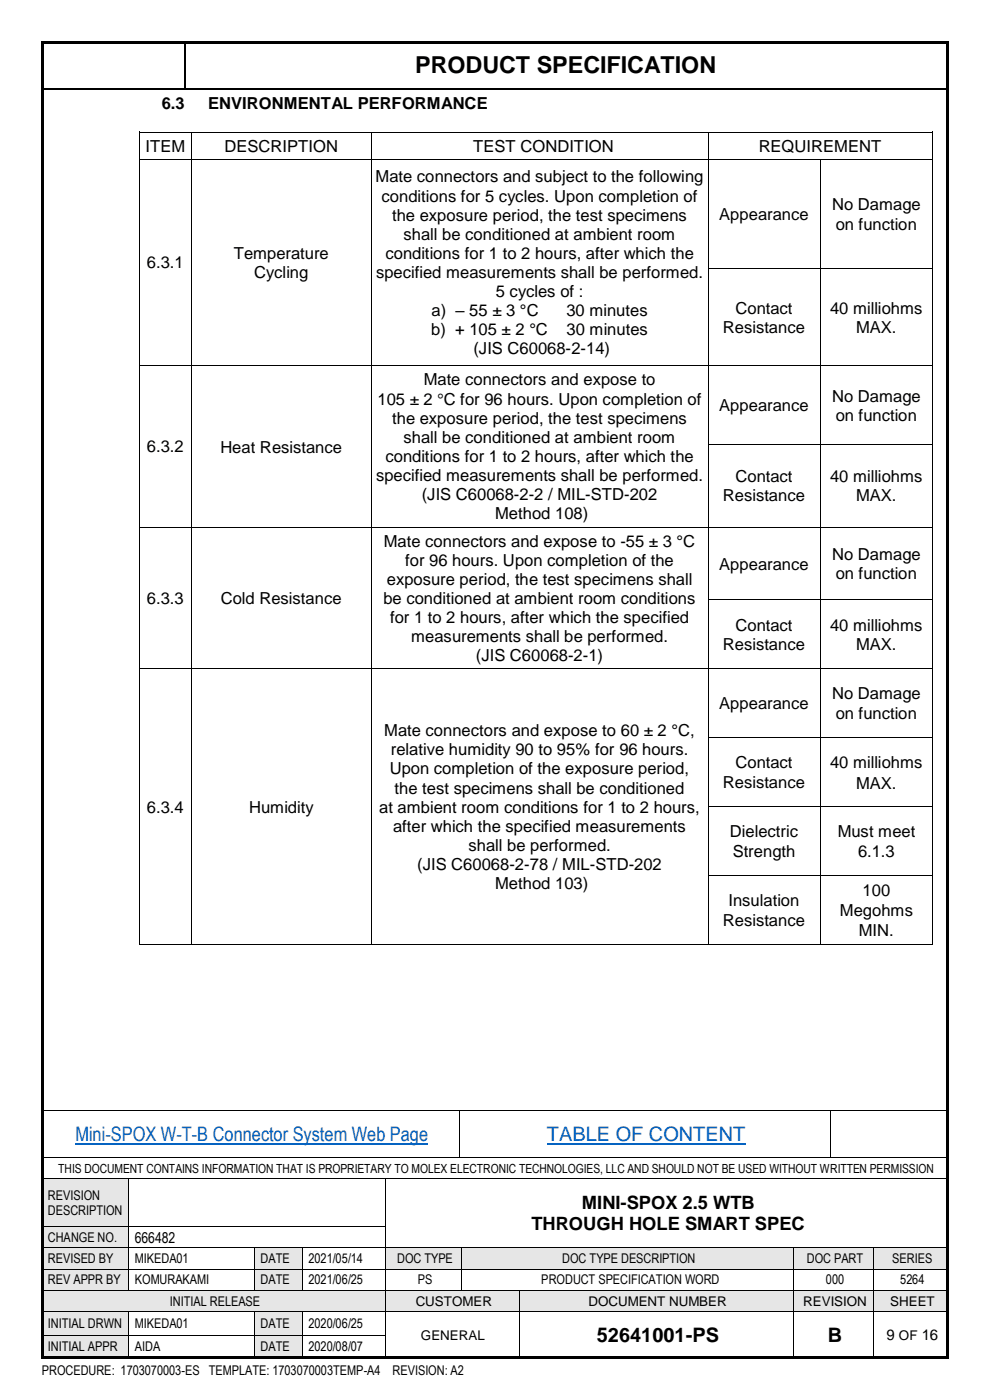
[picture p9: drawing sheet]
<svg xmlns="http://www.w3.org/2000/svg" width="210mm" height="297mm" viewBox="0 0 210 297" stroke-linecap="round" stroke-linejoin="round" font-family="sans-serif">
<defs><g id="words">
<text font-size="5" x="88.1" y="15.5">PRODUCT SPECIFICATION</text>
<g font-size="4.2" fill="#0563c1">
<text x="16" y="242.1">Mini-SPOX W-T-B Connector System Web Page</text>
<text x="116" y="242.1">TABLE OF CONTENT</text>
</g>
<g font-size="4.2">
<text x="126.6" y="284.7">52641001-PS</text>
<text x="175.6" y="284.7">B</text>
</g>
<g font-size="3.9">
<text x="123.4" y="256.5">MINI-SPOX 2.5 WTB</text>
<text x="112.8" y="261">THROUGH HOLE SMART SPEC</text>
</g>
<g font-size="3.5">
<text x="34.3" y="23.1">6.3</text>
<text x="44.2" y="23.1">ENVIRONMENTAL PERFORMANCE</text>
<text x="30.9" y="32.2">ITEM</text>
<text x="47.6" y="32.2">DESCRIPTION</text>
<text x="100.4" y="32.2">TEST CONDITION</text>
<text x="160.9" y="32.2">REQUIREMENT</text>
<text x="79.7" y="38.7">Mate connectors and subject to the following</text>
<text x="81" y="42.8">conditions for 5 cycles. Upon completion of</text>
<text x="83.2" y="46.8">the exposure period, the test specimens</text>
<text x="152.6" y="46.7">Appearance</text>
<text x="176.5" y="44.6">No Damage</text>
<text x="85.6" y="50.8">shall be conditioned at ambient room</text>
<text x="177.3" y="48.7">on function</text>
<text x="31.2" y="56.9">6.3.1</text>
<text x="49.6" y="54.9">Temperature</text>
<text x="53.9" y="59">Cycling</text>
<text x="79.8" y="59">specified measurements shall be performed.</text>
<text x="81.8" y="54.9">conditions for 1 to 2 hours, after which the</text>
<text x="105.2" y="63">5 cycles of :</text>
<text x="91.5" y="71.1">b) + 105 ± 2 °C</text>
<text x="91.5" y="67.1">a) – 55 ± 3 °C</text>
<text x="120.2" y="67.1">30 minutes</text>
<text x="120.2" y="71.1">30 minutes</text>
<text x="153.4" y="70.6">Resistance</text>
<text x="156" y="66.6">Contact</text>
<text x="176.1" y="66.6">40 milliohms</text>
<text x="181.6" y="70.6">MAX.</text>
<text x="100.4" y="75.2">(JIS C60068-2-14)</text>
<text x="89.9" y="81.7">Mate connectors and expose to</text>
<text x="80.1" y="85.9">105 ± 2 °C for 96 hours. Upon completion of</text>
<text x="83.2" y="89.9">the exposure period, the test specimens</text>
<text x="152.6" y="87.2">Appearance</text>
<text x="176.5" y="85.2">No Damage</text>
<text x="177.3" y="89.2">on function</text>
<text x="31.2" y="96">6.3.2</text>
<text x="85.6" y="94">shall be conditioned at ambient room</text>
<text x="46.7" y="96">Heat Resistance</text>
<text x="81.8" y="98">conditions for 1 to 2 hours, after which the</text>
<text x="79.8" y="102.1">specified measurements shall be performed.</text>
<text x="89.5" y="106.1">(JIS C60068-2-2 / MIL-STD-202</text>
<text x="153.4" y="106.4">Resistance</text>
<text x="156" y="102.3">Contact</text>
<text x="176.1" y="102.3">40 milliohms</text>
<text x="181.6" y="106.4">MAX.</text>
<text x="105" y="110.2">Method 108)</text>
<text x="81.4" y="116">Mate connectors and expose to -55 ± 3 °C</text>
<text x="176.5" y="118.8">No Damage</text>
<text x="82.1" y="124.1">exposure period, the test specimens shall</text>
<text x="86" y="120">for 96 hours. Upon completion of the</text>
<text x="152.6" y="120.8">Appearance</text>
<text x="177.3" y="122.8">on function</text>
<text x="31.2" y="128.1">6.3.3</text>
<text x="46.8" y="128.2">Cold Resistance</text>
<text x="81.3" y="128.1">be conditioned at ambient room conditions</text>
<text x="82.7" y="132.2">for 1 to 2 hours, after which the specified</text>
<text x="87.2" y="136.2">measurements shall be performed.</text>
<text x="153.4" y="137.9">Resistance</text>
<text x="156" y="133.8">Contact</text>
<text x="176.1" y="133.8">40 milliohms</text>
<text x="181.6" y="137.9">MAX.</text>
<text x="100.9" y="140.3">(JIS C60068-2-1)</text>
<text x="176.5" y="148.3">No Damage</text>
<text x="152.6" y="150.5">Appearance</text>
<text x="177.3" y="152.5">on function</text>
<text x="81.5" y="156.1">Mate connectors and expose to 60 ± 2 °C,</text>
<text x="82.9" y="160.2">relative humidity 90 to 95% for 96 hours.</text>
<text x="82.7" y="164.3">Upon completion of the exposure period,</text>
<text x="153.4" y="167.2">Resistance</text>
<text x="156" y="162.9">Contact</text>
<text x="176.1" y="163">40 milliohms</text>
<text x="181.6" y="167.3">MAX.</text>
<text x="31.2" y="172.4">6.3.4</text>
<text x="52.8" y="172.4">Humidity</text>
<text x="80.5" y="172.4">at ambient room conditions for 1 to 2 hours,</text>
<text x="83.7" y="168.3">the test specimens shall be conditioned</text>
<text x="83.4" y="176.4">after which the specified measurements</text>
<text x="154.8" y="177.6">Dielectric</text>
<text x="177.7" y="177.6">Must meet</text>
<text x="88.5" y="184.6">(JIS C60068-2-78 / MIL-STD-202</text>
<text x="99.4" y="180.5">shall be performed.</text>
<text x="155.4" y="181.9">Strength</text>
<text x="182" y="181.9">6.1.3</text>
<text x="105" y="188.6">Method 103)</text>
<text x="183" y="190">100</text>
<text x="153.4" y="196.5">Resistance</text>
<text x="154.5" y="192.2">Insulation</text>
<text x="178.2" y="194.3">Megohms</text>
<text x="182.2" y="198.7">MIN.</text>
</g>
<g font-size="3.2">
<text x="28.6" y="263.6">666482</text>
<text x="188" y="284.3">9 OF 16</text>
</g>
<g font-size="2.8">
<text x="10.2" y="254.5">REVISION</text>
<text x="10.2" y="257.8">DESCRIPTION</text>
<text x="10.2" y="263.5">CHANGE NO.</text>
<text x="10.2" y="268">REVISED BY</text>
<text x="28.6" y="268">MIKEDA01</text>
<text x="55.3" y="268">DATE</text>
<text x="65.4" y="268">2021/05/14</text>
<text x="84.3" y="268">DOC TYPE</text>
<text x="119.3" y="268">DOC TYPE DESCRIPTION</text>
<text x="171.1" y="268">DOC PART</text>
<text x="189.3" y="268">SERIES</text>
<text x="10.2" y="272.5">REV APPR BY</text>
<text x="28.6" y="272.5">KOMURAKAMI</text>
<text x="55.3" y="272.5">DATE</text>
<text x="65.4" y="272.5">2021/06/25</text>
<text x="88.6" y="272.5">PS</text>
<text x="114.8" y="272.5">PRODUCT SPECIFICATION WORD</text>
<text x="175.2" y="272.5">000</text>
<text x="191" y="272.5">5264</text>
<text x="10.2" y="281.8">INITIAL DRWN</text>
<text x="28.6" y="281.8">MIKEDA01</text>
<text x="36" y="277">INITIAL RELEASE</text>
<text x="55.3" y="281.8">DATE</text>
<text x="65.4" y="281.8">2020/06/25</text>
<text x="88.2" y="277">CUSTOMER</text>
<text x="124.9" y="277">DOCUMENT NUMBER</text>
<text x="170.4" y="277">REVISION</text>
<text x="188.8" y="277">SHEET</text>
<text x="10.2" y="286.7">INITIAL APPR</text>
<text x="28.6" y="286.7">AIDA</text>
<text x="55.3" y="286.7">DATE</text>
<text x="65.4" y="286.7">2020/08/07</text>
<text x="89.3" y="284.2">GENERAL</text>
<text x="8.9" y="291.8">PROCEDURE: 1703070003-ES TEMPLATE: 1703070003TEMP-A4</text>
<text x="83.3" y="291.8">REVISION: A2</text>
</g>
<text font-size="2.7" x="12.4" y="248.8">THIS DOCUMENT CONTAINS INFORMATION THAT IS PROPRIETARY TO MOLEX ELECTRONIC TECHNOLOGIES, LLC AND SHOULD NOT BE USED WITHOUT WRITTEN PERMISSION</text>
</g></defs>
<g fill="#000">
<path d="M39 8.9h.3v.2h-.3z" fill-rule="evenodd"/>
<path d="M39 18.7h.3v.3h-.3z" fill-rule="evenodd"/>
<path d="M97.4 235.5h.2v.2h-.2z" fill-rule="evenodd"/>
<path d="M176 235.5h.2v.2h-.2z" fill-rule="evenodd"/>
<path d="M97.4 245.5h.2v.2h-.2z" fill-rule="evenodd"/>
<path d="M176 245.5h.2v.2h-.2z" fill-rule="evenodd"/>
</g>
<path d="M8.8 18.8h30.2M39.2 9.1v9.6M39.3 18.8h161.6" fill="none" stroke="#000" stroke-width=".34"/>
<path d="M16 242.7h74.9M116 242.7h42.1" fill="none" stroke="#0563c1" stroke-width=".3"/>
<path d="M8.9 235.6h88.5M97.5 235.7v9.8M97.6 235.6h78.4M176.1 235.7v9.8M176.2 235.6h24.9M8.9 245.6h88.5M97.6 245.6h78.4M176.2 245.6h24.9" fill="none" stroke="#000" stroke-width=".21"/>
<g fill="#e6e6e6">
<path d="M8.9 250.2h18.3v10h-18.3z" fill-rule="evenodd"/>
<path d="M10.2 252h16.4v3.2h-16.4z" fill-rule="evenodd"/>
<path d="M10.2 255.2h16.4v3.2h-16.4z" fill-rule="evenodd"/>
</g>
<path d="M8.9 250.1h18.3M27.3 250.2v10M27.4 250.1h54.4M81.8 250.2v10M81.9 250.1h119.2" fill="none" stroke="#000" stroke-width=".21"/>
<g fill="#000">
<path d="M27.2 250h.2v.2h-.2z" fill-rule="evenodd"/>
<path d="M81.8 250h.1v.2h-.1z" fill-rule="evenodd"/>
</g>
<g fill="#e6e6e6">
<path d="M8.9 260.3h18.3v4.4h-18.3z" fill-rule="evenodd"/>
<path d="M10.2 260.9h16.4v3.3h-16.4z" fill-rule="evenodd"/>
</g>
<path d="M8.9 260.3h18.3M27.3 260.3v4.4M27.4 260.3h54.4M81.8 260.3v4.4" fill="none" stroke="#000" stroke-width=".21"/>
<g fill="#000">
<path d="M27.2 260.2h.2v.1h-.2z" fill-rule="evenodd"/>
<path d="M81.8 260.2h.1v.1h-.1z" fill-rule="evenodd"/>
</g>
<g fill="#e6e6e6">
<path d="M8.9 264.9h18.3v4.3h-18.3z" fill-rule="evenodd"/>
<path d="M10.2 265.4h16.4v3.2h-16.4z" fill-rule="evenodd"/>
</g>
<g fill="#fff">
<path d="M27.4 264.9h26.5v4.3h-26.5z" fill-rule="evenodd"/>
<path d="M28.6 265.4h24.7v3.2h-24.7z" fill-rule="evenodd"/>
</g>
<g fill="#e6e6e6">
<path d="M54.1 264.9h10v4.3h-10z" fill-rule="evenodd"/>
<path d="M55.3 265.4h8.1v3.2h-8.1z" fill-rule="evenodd"/>
<path d="M82 264.9h15.9v4.3h-15.9z" fill-rule="evenodd"/>
<path d="M83.2 265.4h14v3.2h-14z" fill-rule="evenodd"/>
<path d="M98.1 264.9h70.2v4.3h-70.2z" fill-rule="evenodd"/>
<path d="M99.2 265.4h68.4v3.2h-68.4z" fill-rule="evenodd"/>
<path d="M168.4 264.9h16.9v4.3h-16.9z" fill-rule="evenodd"/>
<path d="M169.6 265.4h15.1v3.2h-15.1z" fill-rule="evenodd"/>
<path d="M185.5 264.9h15.6v4.3h-15.6z" fill-rule="evenodd"/>
<path d="M186.7 265.4h13.7v3.2h-13.7z" fill-rule="evenodd"/>
</g>
<g fill="none" stroke="#000" stroke-width=".21">
<path d="M8.9 264.7h18.3M27.3 264.8v4.4M27.4 264.7h26.5M54 264.8v4.4M54.1 264.7h10M64.1 264.8v4.4M64.2 264.7h17.6M81.8 264.8v4.4M81.9 264.7h15.9M97.9 264.8v4.4M98 264.7h70.3M168.4 264.8v4.4"/>
<path d="M168.4 264.7h16.9M185.4 264.8v4.4M185.5 264.7h15.6"/>
</g>
<g fill="#000">
<path d="M27.2 264.7h.2v.1h-.2z" fill-rule="evenodd"/>
<path d="M53.9 264.7h.2v.1h-.2z" fill-rule="evenodd"/>
<path d="M64.1 264.7h.1v.1h-.1z" fill-rule="evenodd"/>
<path d="M81.8 264.7h.1v.1h-.1z" fill-rule="evenodd"/>
<path d="M97.8 264.7h.2v.1h-.2z" fill-rule="evenodd"/>
<path d="M168.3 264.7h.1v.1h-.1z" fill-rule="evenodd"/>
<path d="M185.3 264.7h.2v.1h-.2z" fill-rule="evenodd"/>
</g>
<g fill="#e6e6e6">
<path d="M8.9 269.4h18.3v4.3h-18.3z" fill-rule="evenodd"/>
<path d="M10.2 269.9h16.4v3.2h-16.4z" fill-rule="evenodd"/>
</g>
<g fill="#fff">
<path d="M27.4 269.4h26.5v4.3h-26.5z" fill-rule="evenodd"/>
<path d="M28.6 269.9h24.7v3.2h-24.7z" fill-rule="evenodd"/>
</g>
<g fill="#e6e6e6">
<path d="M54.1 269.4h10v4.3h-10z" fill-rule="evenodd"/>
<path d="M55.3 269.9h8.1v3.2h-8.1z" fill-rule="evenodd"/>
</g>
<g fill="#fff">
<path d="M64.3 269.4h17.5v4.3h-17.5z" fill-rule="evenodd"/>
<path d="M65.4 269.9h15.7v3.2h-15.7z" fill-rule="evenodd"/>
</g>
<g fill="none" stroke="#000" stroke-width=".21">
<path d="M8.9 269.3h18.3M27.3 269.4v4.3M27.4 269.3h26.5M54 269.4v4.3M54.1 269.3h10M64.1 269.4v4.3M64.2 269.3h17.6M81.8 269.4v4.3M81.9 269.3h15.9M97.9 269.4v4.3M98 269.3h70.3M168.4 269.4v4.3"/>
<path d="M168.4 269.3h16.9M185.4 269.4v4.3M185.5 269.3h15.6"/>
</g>
<g fill="#000">
<path d="M27.2 269.2h.2v.2h-.2z" fill-rule="evenodd"/>
<path d="M53.9 269.2h.2v.2h-.2z" fill-rule="evenodd"/>
<path d="M64.1 269.2h.1v.2h-.1z" fill-rule="evenodd"/>
<path d="M81.8 269.2h.1v.2h-.1z" fill-rule="evenodd"/>
<path d="M97.8 269.2h.2v.2h-.2z" fill-rule="evenodd"/>
<path d="M168.3 269.2h.1v.2h-.1z" fill-rule="evenodd"/>
<path d="M185.3 269.2h.2v.2h-.2z" fill-rule="evenodd"/>
</g>
<g fill="#e6e6e6">
<path d="M8.9 273.8h72.9v4.4h-72.9z" fill-rule="evenodd"/>
<path d="M10.2 274.4h70.9v3.2h-70.9z" fill-rule="evenodd"/>
<path d="M82 273.8h28.1v4.4h-28.1z" fill-rule="evenodd"/>
<path d="M83.2 274.4h26.2v3.3h-26.2z" fill-rule="evenodd"/>
<path d="M110.3 273.8h58v4.4h-58z" fill-rule="evenodd"/>
<path d="M111.5 274.4h56.1v3.3h-56.1z" fill-rule="evenodd"/>
<path d="M168.4 273.8h16.9v4.4h-16.9z" fill-rule="evenodd"/>
<path d="M169.6 274.4h15.1v3.3h-15.1z" fill-rule="evenodd"/>
<path d="M185.5 273.8h15.6v4.4h-15.6z" fill-rule="evenodd"/>
<path d="M186.7 274.4h13.7v3.3h-13.7z" fill-rule="evenodd"/>
</g>
<g fill="none" stroke="#000" stroke-width=".21">
<path d="M8.9 273.8h18.3M27.4 273.8h26.5M54.1 273.8h10M64.2 273.8h17.6M81.8 273.8v4.4M81.9 273.8h15.9M98 273.8h12.1M110.2 273.8v4.4M110.3 273.8h58M168.4 273.8v4.4M168.4 273.8h16.9M185.4 273.8v4.4"/>
<path d="M185.5 273.8h15.6"/>
</g>
<g fill="#000">
<path d="M27.2 273.7h.2v.1h-.2z" fill-rule="evenodd"/>
<path d="M53.9 273.7h.2v.1h-.2z" fill-rule="evenodd"/>
<path d="M64.1 273.7h.1v.1h-.1z" fill-rule="evenodd"/>
<path d="M81.8 273.7h.1v.1h-.1z" fill-rule="evenodd"/>
<path d="M97.8 273.7h.2v.1h-.2z" fill-rule="evenodd"/>
<path d="M110.1 273.7h.2v.1h-.2z" fill-rule="evenodd"/>
<path d="M168.3 273.7h.1v.1h-.1z" fill-rule="evenodd"/>
<path d="M185.3 273.7h.2v.1h-.2z" fill-rule="evenodd"/>
</g>
<g fill="#e6e6e6">
<path d="M8.9 278.3h18.3v5h-18.3z" fill-rule="evenodd"/>
<path d="M10.2 279.2h16.4v3.2h-16.4z" fill-rule="evenodd"/>
<path d="M54.1 278.3h10v5h-10z" fill-rule="evenodd"/>
<path d="M55.3 279.2h8.1v3.2h-8.1z" fill-rule="evenodd"/>
</g>
<g fill="#fff">
<path d="M110.3 278.3h58v9.7h-58z" fill-rule="evenodd"/>
<path d="M111.5 280.7h56.1v4.9h-56.1z" fill-rule="evenodd"/>
<path d="M168.4 278.3h16.9v9.7h-16.9z" fill-rule="evenodd"/>
<path d="M169.6 280.7h15.1v4.9h-15.1z" fill-rule="evenodd"/>
<path d="M185.5 278.3h15.6v9.7h-15.6z" fill-rule="evenodd"/>
<path d="M186.7 281.3h13.7v3.7h-13.7z" fill-rule="evenodd"/>
</g>
<g fill="none" stroke="#000" stroke-width=".21">
<path d="M8.9 278.2h18.3M27.3 278.3v5M27.4 278.2h26.5M54 278.3v5M54.1 278.2h10M64.1 278.3v5M64.2 278.2h17.6M81.8 278.3v5M81.9 278.2h28.2M110.2 278.3v5M110.3 278.2h58M168.4 278.3v5"/>
<path d="M168.4 278.2h16.9M185.4 278.3v5M185.5 278.2h15.6"/>
</g>
<g fill="#000">
<path d="M27.2 278.2h.2v.1h-.2z" fill-rule="evenodd"/>
<path d="M53.9 278.2h.2v.1h-.2z" fill-rule="evenodd"/>
<path d="M64.1 278.2h.1v.1h-.1z" fill-rule="evenodd"/>
<path d="M81.8 278.2h.1v.1h-.1z" fill-rule="evenodd"/>
<path d="M110.1 278.2h.2v.1h-.2z" fill-rule="evenodd"/>
<path d="M168.3 278.2h.1v.1h-.1z" fill-rule="evenodd"/>
<path d="M185.3 278.2h.2v.1h-.2z" fill-rule="evenodd"/>
</g>
<g fill="#e6e6e6">
<path d="M8.9 283.4h18.3v4.6h-18.3z" fill-rule="evenodd"/>
<path d="M10.2 284.1h16.4v3.3h-16.4z" fill-rule="evenodd"/>
<path d="M54.1 283.4h10v4.6h-10z" fill-rule="evenodd"/>
<path d="M55.3 284.1h8.1v3.3h-8.1z" fill-rule="evenodd"/>
</g>
<g fill="none" stroke="#000" stroke-width=".21">
<path d="M29.6 28.9v4.8M29.6 34.6v22.3M29.6 28h11M29.6 33.8h11M40.6 28.9v4.8M40.6 34.6v22.3M40.7 28h38M40.7 33.8h38M78.8 28.9v4.8M78.8 34.6v22.3M78.8 28h71.3M78.8 33.8h71.3"/>
<path d="M150.2 28.9v4.8M150.2 34.6v22.3M150.3 28h47.5M150.3 33.8h23.6M174 34.6v22.3M174.1 33.8h23.7M197.9 28.9v4.8M197.9 34.6v22.3M29.6 57.9v19.6M40.6 57.9v19.6M78.8 57.9v19.6M150.2 57.9v19.6"/>
<path d="M150.3 57h23.6M174 57.9v19.6M174.1 57h23.7M197.9 57.9v19.6M29.6 78.4v15.8M29.6 77.6h11M40.6 78.4v15.8M40.7 77.6h38M78.8 78.4v15.8M78.8 77.6h71.3M150.2 78.4v15.8M150.3 77.6h23.6"/>
<path d="M174 78.4v15.8M174.1 77.6h23.7M197.9 78.4v15.8M29.6 95.2v16.5M40.6 95.2v16.5M78.8 95.2v16.5M150.2 95.2v16.5M150.3 94.3h23.6M174 95.2v16.5M174.1 94.3h23.7M197.9 95.2v16.5M29.6 112.7v14.5"/>
<path d="M29.6 111.8h11M40.6 112.7v14.5M40.7 111.8h38M78.8 112.7v14.5M78.8 111.8h71.3M150.2 112.7v14.5M150.3 111.8h23.6M174 112.7v14.5M174.1 111.8h23.7M197.9 112.7v14.5M29.6 128.1v13.7M40.6 128.1v13.7"/>
<path d="M78.8 128.1v13.7M150.2 128.1v13.7M150.3 127.3h23.6M174 128.1v13.7M174.1 127.3h23.7M197.9 128.1v13.7M29.6 142.8v13.6M29.6 157.4v13.7M29.6 141.9h11M40.6 142.8v13.6M40.6 157.4v13.7M40.7 141.9h38"/>
<path d="M78.8 142.8v13.6M78.8 157.4v13.7M78.8 141.9h71.3M150.2 142.8v13.6M150.2 157.4v13.7M150.3 141.9h23.6M150.3 156.5h23.6M174 142.8v13.6M174 157.4v13.7M174.1 141.9h23.7M174.1 156.5h23.7M197.9 142.8v13.6"/>
<path d="M197.9 157.4v13.7M29.6 172v13.7M40.6 172v13.7M78.8 172v13.7M150.2 172v13.7M150.3 171.1h23.6M174 172v13.7M174.1 171.1h23.7M197.9 172v13.7M29.6 186.6v13.7M40.6 186.6v13.7M78.8 186.6v13.7"/>
<path d="M150.2 186.6v13.7M150.3 185.7h23.6M174 186.6v13.7M174.1 185.7h23.7M197.9 186.6v13.7M29.6 200.3h11M40.7 200.3h38M78.8 200.3h71.3M150.3 200.3h23.6M174.1 200.3h23.7M8.9 283.3h18.3M27.3 283.4v4.6"/>
<path d="M27.4 283.3h26.5M54 283.4v4.6M54.1 283.3h10M64.1 283.4v4.6M64.2 283.3h17.6M81.8 283.4v4.6M110.2 283.4v4.6M168.4 283.4v4.6M185.4 283.4v4.6"/>
</g>
<g fill="#000">
<path d="M8.8 8.8h.5v.5h-.5z" fill-rule="evenodd"/>
<path d="M8.8 8.8h.5v.5h-.5z" fill-rule="evenodd"/>
<path d="M9.3 8.8h191.4v.5h-191.4z" fill-rule="evenodd"/>
<path d="M200.7 8.8h.6v.5h-.6z" fill-rule="evenodd"/>
<path d="M200.7 8.8h.6v.5h-.6z" fill-rule="evenodd"/>
<path d="M29.5 27.9h.1v1h-.1z" fill-rule="evenodd"/>
<path d="M29.5 27.9h.1v.2h-.1z" fill-rule="evenodd"/>
<path d="M29.5 33.7h.1v.9h-.1z" fill-rule="evenodd"/>
<path d="M40.6 28.1h.1v.8h-.1z" fill-rule="evenodd"/>
<path d="M40.6 27.9h.1v.2h-.1z" fill-rule="evenodd"/>
<path d="M40.6 33.7h.1v.9h-.1z" fill-rule="evenodd"/>
<path d="M78.7 28.1h.1v.8h-.1z" fill-rule="evenodd"/>
<path d="M78.7 27.9h.1v.2h-.1z" fill-rule="evenodd"/>
<path d="M78.7 33.7h.1v.9h-.1z" fill-rule="evenodd"/>
<path d="M150.1 28.1h.2v.8h-.2z" fill-rule="evenodd"/>
<path d="M150.1 27.9h.2v.2h-.2z" fill-rule="evenodd"/>
<path d="M150.1 33.7h.2v.9h-.2z" fill-rule="evenodd"/>
<path d="M173.9 33.9h.2v.7h-.2z" fill-rule="evenodd"/>
<path d="M173.9 33.7h.2v.2h-.2z" fill-rule="evenodd"/>
<path d="M197.8 27.9h.1v1h-.1z" fill-rule="evenodd"/>
<path d="M197.8 27.9h.1v.2h-.1z" fill-rule="evenodd"/>
<path d="M197.8 33.7h.1v.9h-.1z" fill-rule="evenodd"/>
<path d="M29.5 56.9h.1v1h-.1z" fill-rule="evenodd"/>
<path d="M40.6 56.9h.1v1h-.1z" fill-rule="evenodd"/>
<path d="M78.7 56.9h.1v1h-.1z" fill-rule="evenodd"/>
<path d="M150.1 56.9h.2v1h-.2z" fill-rule="evenodd"/>
<path d="M173.9 56.9h.2v1h-.2z" fill-rule="evenodd"/>
<path d="M197.8 56.9h.1v1h-.1z" fill-rule="evenodd"/>
<path d="M29.5 77.5h.1v.9h-.1z" fill-rule="evenodd"/>
<path d="M40.6 77.5h.1v.9h-.1z" fill-rule="evenodd"/>
<path d="M78.7 77.5h.1v.9h-.1z" fill-rule="evenodd"/>
<path d="M150.1 77.5h.2v.9h-.2z" fill-rule="evenodd"/>
<path d="M173.9 77.5h.2v.9h-.2z" fill-rule="evenodd"/>
<path d="M197.8 77.5h.1v.9h-.1z" fill-rule="evenodd"/>
<path d="M29.5 94.2h.1v1h-.1z" fill-rule="evenodd"/>
<path d="M40.6 94.2h.1v1h-.1z" fill-rule="evenodd"/>
<path d="M78.7 94.2h.1v1h-.1z" fill-rule="evenodd"/>
<path d="M150.1 94.2h.2v1h-.2z" fill-rule="evenodd"/>
<path d="M173.9 94.2h.2v1h-.2z" fill-rule="evenodd"/>
<path d="M197.8 94.2h.1v1h-.1z" fill-rule="evenodd"/>
<path d="M29.5 111.7h.1v1h-.1z" fill-rule="evenodd"/>
<path d="M40.6 111.7h.1v1h-.1z" fill-rule="evenodd"/>
<path d="M78.7 111.7h.1v1h-.1z" fill-rule="evenodd"/>
<path d="M150.1 111.7h.2v1h-.2z" fill-rule="evenodd"/>
<path d="M173.9 111.7h.2v1h-.2z" fill-rule="evenodd"/>
<path d="M197.8 111.7h.1v1h-.1z" fill-rule="evenodd"/>
<path d="M29.5 127.2h.1v.9h-.1z" fill-rule="evenodd"/>
<path d="M40.6 127.2h.1v.9h-.1z" fill-rule="evenodd"/>
<path d="M78.7 127.2h.1v.9h-.1z" fill-rule="evenodd"/>
<path d="M150.1 127.2h.2v.9h-.2z" fill-rule="evenodd"/>
<path d="M173.9 127.2h.2v.9h-.2z" fill-rule="evenodd"/>
<path d="M197.8 127.2h.1v.9h-.1z" fill-rule="evenodd"/>
<path d="M29.5 141.8h.1v1h-.1z" fill-rule="evenodd"/>
<path d="M29.5 156.4h.1v1h-.1z" fill-rule="evenodd"/>
<path d="M40.6 141.8h.1v1h-.1z" fill-rule="evenodd"/>
<path d="M40.6 156.4h.1v1h-.1z" fill-rule="evenodd"/>
<path d="M78.7 141.8h.1v1h-.1z" fill-rule="evenodd"/>
<path d="M78.7 156.4h.1v1h-.1z" fill-rule="evenodd"/>
<path d="M150.1 141.8h.2v1h-.2z" fill-rule="evenodd"/>
<path d="M150.1 156.4h.2v1h-.2z" fill-rule="evenodd"/>
<path d="M173.9 141.8h.2v1h-.2z" fill-rule="evenodd"/>
<path d="M173.9 156.4h.2v1h-.2z" fill-rule="evenodd"/>
<path d="M197.8 141.8h.1v1h-.1z" fill-rule="evenodd"/>
<path d="M197.8 156.4h.1v1h-.1z" fill-rule="evenodd"/>
<path d="M29.5 171.1h.1v.9h-.1z" fill-rule="evenodd"/>
<path d="M40.6 171.1h.1v.9h-.1z" fill-rule="evenodd"/>
<path d="M78.7 171.1h.1v.9h-.1z" fill-rule="evenodd"/>
<path d="M150.1 171.1h.2v.9h-.2z" fill-rule="evenodd"/>
<path d="M173.9 171.1h.2v.9h-.2z" fill-rule="evenodd"/>
<path d="M197.8 171.1h.1v.9h-.1z" fill-rule="evenodd"/>
<path d="M29.5 185.7h.1v.9h-.1z" fill-rule="evenodd"/>
<path d="M40.6 185.7h.1v.9h-.1z" fill-rule="evenodd"/>
<path d="M78.7 185.7h.1v.9h-.1z" fill-rule="evenodd"/>
<path d="M150.1 185.7h.2v.9h-.2z" fill-rule="evenodd"/>
<path d="M173.9 185.7h.2v.9h-.2z" fill-rule="evenodd"/>
<path d="M197.8 185.7h.1v.9h-.1z" fill-rule="evenodd"/>
<path d="M29.5 200.3h.1v.1h-.1z" fill-rule="evenodd"/>
<path d="M29.5 200.3h.1v.1h-.1z" fill-rule="evenodd"/>
<path d="M40.6 200.3h.1v.1h-.1z" fill-rule="evenodd"/>
<path d="M78.7 200.3h.1v.1h-.1z" fill-rule="evenodd"/>
<path d="M150.1 200.3h.2v.1h-.2z" fill-rule="evenodd"/>
<path d="M173.9 200.3h.2v.1h-.2z" fill-rule="evenodd"/>
<path d="M197.8 200.3h.1v.1h-.1z" fill-rule="evenodd"/>
<path d="M197.8 200.3h.1v.1h-.1z" fill-rule="evenodd"/>
<path d="M8.8 9.3h.5v278.4h-.5z" fill-rule="evenodd"/>
<path d="M8.8 287.7h.5v.5h-.5z" fill-rule="evenodd"/>
<path d="M8.8 287.7h.5v.5h-.5z" fill-rule="evenodd"/>
<path d="M9.3 287.7h191.4v.5h-191.4z" fill-rule="evenodd"/>
<path d="M27.2 283.3h.2v.1h-.2z" fill-rule="evenodd"/>
<path d="M53.9 283.3h.2v.1h-.2z" fill-rule="evenodd"/>
<path d="M64.1 283.3h.1v.1h-.1z" fill-rule="evenodd"/>
<path d="M81.8 283.3h.1v.1h-.1z" fill-rule="evenodd"/>
<path d="M110.1 283.3h.2v.1h-.2z" fill-rule="evenodd"/>
<path d="M168.3 283.3h.1v.1h-.1z" fill-rule="evenodd"/>
<path d="M185.3 283.3h.2v.1h-.2z" fill-rule="evenodd"/>
<path d="M200.7 9.3h.6v278.4h-.6z" fill-rule="evenodd"/>
<path d="M200.7 287.7h.6v.5h-.6z" fill-rule="evenodd"/>
<path d="M200.7 287.7h.6v.5h-.6z" fill-rule="evenodd"/>
</g>
<use href="#words"/>
</svg>
